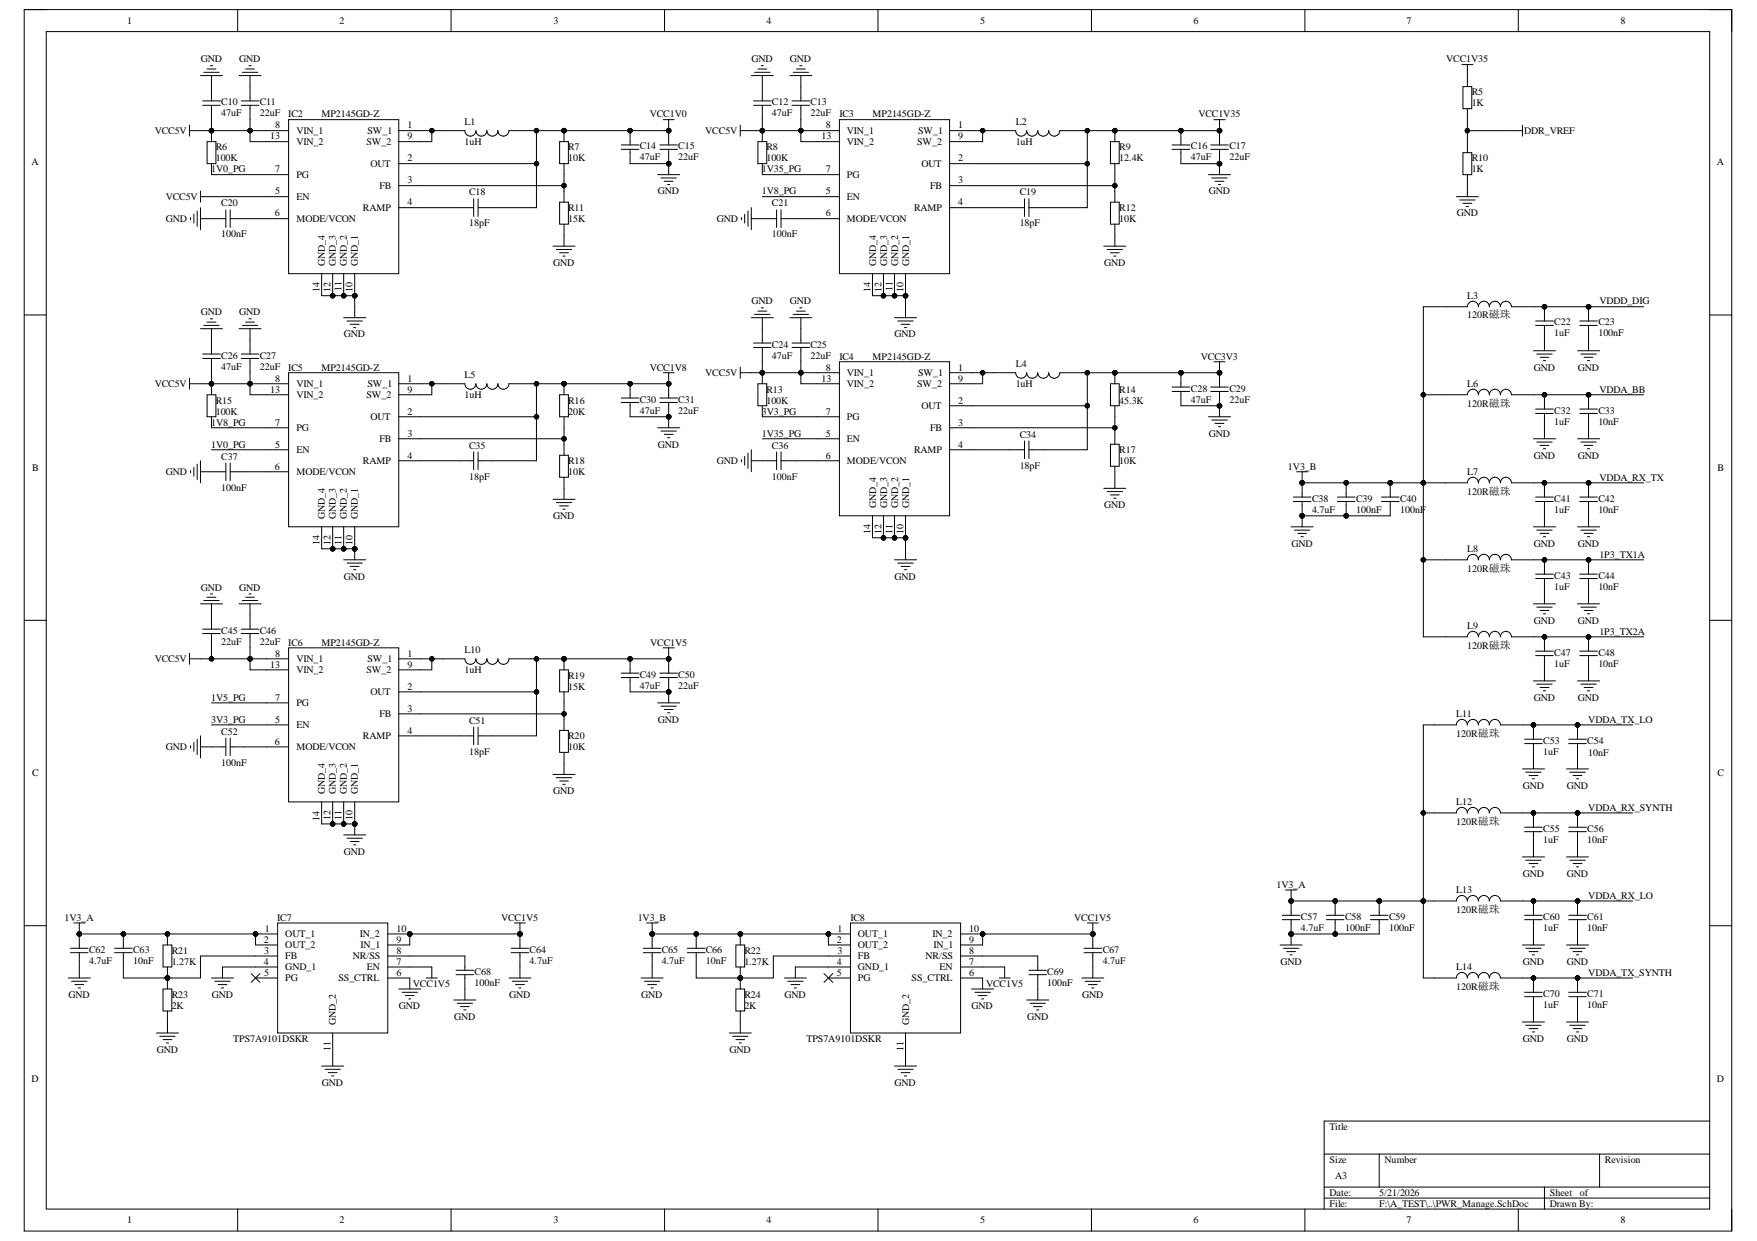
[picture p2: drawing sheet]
<svg xmlns="http://www.w3.org/2000/svg" width="297mm" height="210mm" viewBox="0 0 297 210" stroke-linecap="round" stroke-linejoin="round" font-family="sans-serif">
<defs><g id="words">
<g font-size="1.7">
<text x="21.5" y="4.1">1</text>
<text x="57.4" y="4.1">2</text>
<text x="93.6" y="4.1">3</text>
<text x="129.6" y="4.1">4</text>
<text x="165.7" y="4.1">5</text>
<text x="201.8" y="4.1">6</text>
<text x="237.8" y="4.1">7</text>
<text x="273.9" y="4.1">8</text>
<text x="33.9" y="10.6">GND</text>
<text x="40.5" y="10.6">GND</text>
<text x="127" y="10.6">GND</text>
<text x="133.5" y="10.6">GND</text>
<text x="244.5" y="10.6">VCC1V35</text>
<text x="37.4" y="17.8">C10</text>
<text x="43.9" y="17.8">C11</text>
<text x="130.5" y="17.8">C12</text>
<text x="137" y="17.8">C13</text>
<text x="248.8" y="16.1">R5</text>
<text x="26.1" y="22.7">VCC5V</text>
<text x="37.4" y="19.6">47uF</text>
<text x="43.9" y="19.6">22uF</text>
<text x="45.7" y="23.6">13</text>
<text x="46.5" y="21.7">8</text>
<text x="48.7" y="19.9">IC2</text>
<text x="50.1" y="22.7">VIN_1</text>
<text x="54.3" y="19.9">MP2145GD-Z</text>
<text x="62.1" y="22.7">SW_1</text>
<text x="68.9" y="21.7">1</text>
<text x="68.9" y="23.6">9</text>
<text x="78.5" y="21.1">L1</text>
<text x="109.8" y="19.9">VCC1V0</text>
<text x="119.2" y="22.7">VCC5V</text>
<text x="130.5" y="19.6">47uF</text>
<text x="137" y="19.6">22uF</text>
<text x="138.9" y="23.6">13</text>
<text x="139.6" y="21.7">8</text>
<text x="141.9" y="19.9">IC3</text>
<text x="143.2" y="22.7">VIN_1</text>
<text x="147.5" y="19.9">MP2145GD-Z</text>
<text x="155.2" y="22.7">SW_1</text>
<text x="162" y="21.7">1</text>
<text x="162" y="23.6">9</text>
<text x="171.7" y="21.1">L2</text>
<text x="202.6" y="19.9">VCC1V35</text>
<text x="248.8" y="18">1K</text>
<text x="257.7" y="22.7">DDR_VREF</text>
<text x="5.3" y="28">A</text>
<text x="35.7" y="29.2">1V0_PG</text>
<text x="36.5" y="27.3">100K</text>
<text x="36.5" y="25.5">R6</text>
<text x="46.5" y="29.2">7</text>
<text x="50.1" y="24.5">VIN_2</text>
<text x="61.9" y="24.5">SW_2</text>
<text x="62.6" y="28.2">OUT</text>
<text x="68.9" y="27.3">2</text>
<text x="78.5" y="24.5">1uH</text>
<text x="96.1" y="27.3">10K</text>
<text x="96.1" y="25.5">R7</text>
<text x="108.2" y="27.1">47uF</text>
<text x="108.2" y="25.3">C14</text>
<text x="114.7" y="27.1">22uF</text>
<text x="114.7" y="25.3">C15</text>
<text x="128.8" y="29.2">1V35_PG</text>
<text x="129.6" y="27.3">100K</text>
<text x="129.6" y="25.5">R8</text>
<text x="139.6" y="29.2">7</text>
<text x="143.2" y="24.5">VIN_2</text>
<text x="155" y="24.5">SW_2</text>
<text x="155.8" y="28.2">OUT</text>
<text x="162" y="27.3">2</text>
<text x="171.7" y="24.5">1uH</text>
<text x="189.2" y="27.3">12.4K</text>
<text x="189.2" y="25.5">R9</text>
<text x="201.3" y="27.1">47uF</text>
<text x="201.3" y="25.3">C16</text>
<text x="207.8" y="27.1">22uF</text>
<text x="207.8" y="25.3">C17</text>
<text x="248.8" y="29.2">1K</text>
<text x="248.8" y="27.3">R10</text>
<text x="290.3" y="28">A</text>
<text x="28" y="33.8">VCC5V</text>
<text x="37.4" y="34.9">C20</text>
<text x="46.5" y="32.9">5</text>
<text x="50.1" y="33.8">EN</text>
<text x="50.1" y="30.1">PG</text>
<text x="61.4" y="35.7">RAMP</text>
<text x="64.1" y="32">FB</text>
<text x="68.9" y="31">3</text>
<text x="68.9" y="34.8">4</text>
<text x="79.3" y="33.1">C18</text>
<text x="96.1" y="35.7">R11</text>
<text x="111.2" y="32.9">GND</text>
<text x="128.8" y="32.9">1V8_PG</text>
<text x="130.5" y="34.9">C21</text>
<text x="139.6" y="32.9">5</text>
<text x="143.2" y="33.8">EN</text>
<text x="143.2" y="30.1">PG</text>
<text x="154.5" y="35.7">RAMP</text>
<text x="157.2" y="32">FB</text>
<text x="162" y="31">3</text>
<text x="162" y="34.8">4</text>
<text x="172.4" y="33.1">C19</text>
<text x="189.2" y="35.7">R12</text>
<text x="204.4" y="32.9">GND</text>
<text x="28" y="37.5">GND</text>
<text x="37.4" y="40.2">100nF</text>
<text x="46.5" y="36.6">6</text>
<text x="50.1" y="37.5">MODE/VCON</text>
<text x="79.3" y="38.3">18pF</text>
<text x="96.1" y="37.5">15K</text>
<text x="121.2" y="37.5">GND</text>
<text x="130.5" y="40.2">100nF</text>
<text x="139.6" y="36.6">6</text>
<text x="143.2" y="37.5">MODE/VCON</text>
<text x="172.4" y="38.3">18pF</text>
<text x="189.2" y="37.5">10K</text>
<text x="246.3" y="36.6">GND</text>
<text x="54.9" y="45" transform="rotate(-90 54.9 45)">GND_4</text>
<text x="56.8" y="45" transform="rotate(-90 56.8 45)">GND_3</text>
<text x="58.6" y="45" transform="rotate(-90 58.6 45)">GND_2</text>
<text x="60.5" y="45" transform="rotate(-90 60.5 45)">GND_1</text>
<text x="93.5" y="45">GND</text>
<text x="148.1" y="45" transform="rotate(-90 148.1 45)">GND_4</text>
<text x="150" y="45" transform="rotate(-90 150 45)">GND_3</text>
<text x="151.8" y="45" transform="rotate(-90 151.8 45)">GND_2</text>
<text x="153.7" y="45" transform="rotate(-90 153.7 45)">GND_1</text>
<text x="186.7" y="45">GND</text>
<text x="33.9" y="53.4">GND</text>
<text x="40.5" y="53.4">GND</text>
<text x="54" y="49.4" transform="rotate(-90 54 49.4)">14</text>
<text x="55.9" y="49.4" transform="rotate(-90 55.9 49.4)">12</text>
<text x="57.7" y="49.2" transform="rotate(-90 57.7 49.2)">11</text>
<text x="59.6" y="49.4" transform="rotate(-90 59.6 49.4)">10</text>
<text x="127" y="51.5">GND</text>
<text x="133.5" y="51.5">GND</text>
<text x="147.2" y="49.4" transform="rotate(-90 147.2 49.4)">14</text>
<text x="149" y="49.4" transform="rotate(-90 149 49.4)">12</text>
<text x="150.9" y="49.2" transform="rotate(-90 150.9 49.2)">11</text>
<text x="152.8" y="49.4" transform="rotate(-90 152.8 49.4)">10</text>
<text x="248" y="50.6">L3</text>
<text x="248" y="53.9">120R磁珠</text>
<text x="270.4" y="51.5">VDDD_DIG</text>
<text x="58.1" y="57.1">GND</text>
<text x="130.5" y="58.8">C24</text>
<text x="137" y="58.8">C25</text>
<text x="151.2" y="57.1">GND</text>
<text x="262.8" y="56.9">1uF</text>
<text x="262.8" y="55.1">C22</text>
<text x="270.2" y="56.9">100nF</text>
<text x="270.2" y="55.1">C23</text>
<text x="26.1" y="65.5">VCC5V</text>
<text x="37.4" y="62.5">47uF</text>
<text x="37.4" y="60.6">C26</text>
<text x="43.9" y="62.5">22uF</text>
<text x="43.9" y="60.6">C27</text>
<text x="46.5" y="64.5">8</text>
<text x="48.7" y="62.7">IC5</text>
<text x="50.1" y="65.5">VIN_1</text>
<text x="54.3" y="62.7">MP2145GD-Z</text>
<text x="62.1" y="65.5">SW_1</text>
<text x="68.9" y="64.5">1</text>
<text x="78.5" y="63.9">L5</text>
<text x="109.8" y="62.7">VCC1V8</text>
<text x="119.2" y="63.6">VCC5V</text>
<text x="130.5" y="60.6">47uF</text>
<text x="137" y="60.6">22uF</text>
<text x="138.9" y="64.5">13</text>
<text x="139.6" y="62.7">8</text>
<text x="141.9" y="60.8">IC4</text>
<text x="143.2" y="63.6">VIN_1</text>
<text x="143.2" y="65.5">VIN_2</text>
<text x="147.5" y="60.8">MP2145GD-Z</text>
<text x="155" y="65.5">SW_2</text>
<text x="155.2" y="63.6">SW_1</text>
<text x="162" y="62.7">1</text>
<text x="162" y="64.5">9</text>
<text x="171.7" y="62.1">L4</text>
<text x="171.7" y="65.5">1uH</text>
<text x="203" y="60.8">VCC3V3</text>
<text x="248" y="65.5">L6</text>
<text x="259.3" y="62.7">GND</text>
<text x="266.7" y="62.7">GND</text>
<text x="35.7" y="72">1V8_PG</text>
<text x="36.5" y="70.1">100K</text>
<text x="36.5" y="68.2">R15</text>
<text x="45.7" y="66.4">13</text>
<text x="46.5" y="72">7</text>
<text x="50.1" y="67.3">VIN_2</text>
<text x="61.9" y="67.3">SW_2</text>
<text x="62.6" y="71">OUT</text>
<text x="68.9" y="70.1">2</text>
<text x="68.9" y="66.4">9</text>
<text x="78.5" y="67.3">1uH</text>
<text x="96.1" y="70.1">20K</text>
<text x="96.1" y="68.2">R16</text>
<text x="108.2" y="69.9">47uF</text>
<text x="108.2" y="68.1">C30</text>
<text x="114.7" y="69.9">22uF</text>
<text x="114.7" y="68.1">C31</text>
<text x="128.8" y="70.1">3V3_PG</text>
<text x="129.6" y="68.2">100K</text>
<text x="129.6" y="66.4">R13</text>
<text x="139.6" y="70.1">7</text>
<text x="143.2" y="71">PG</text>
<text x="155.8" y="69.2">OUT</text>
<text x="162" y="68.2">2</text>
<text x="162" y="72">3</text>
<text x="189.2" y="68.2">45.3K</text>
<text x="189.2" y="66.4">R14</text>
<text x="201.3" y="68.1">47uF</text>
<text x="201.3" y="66.2">C28</text>
<text x="207.8" y="68.1">22uF</text>
<text x="207.8" y="66.2">C29</text>
<text x="248" y="68.8">120R磁珠</text>
<text x="262.8" y="71.8">1uF</text>
<text x="262.8" y="69.9">C32</text>
<text x="270.2" y="71.8">10nF</text>
<text x="270.2" y="69.9">C33</text>
<text x="270.4" y="66.4">VDDA_BB</text>
<text x="35.7" y="75.7">1V0_PG</text>
<text x="37.4" y="77.7">C37</text>
<text x="46.5" y="75.7">5</text>
<text x="50.1" y="76.6">EN</text>
<text x="50.1" y="72.9">PG</text>
<text x="64.1" y="74.8">FB</text>
<text x="68.9" y="73.8">3</text>
<text x="68.9" y="77.6">4</text>
<text x="79.3" y="75.9">C35</text>
<text x="111.2" y="75.7">GND</text>
<text x="128.8" y="73.8">1V35_PG</text>
<text x="130.5" y="75.9">C36</text>
<text x="139.6" y="73.8">5</text>
<text x="139.6" y="77.6">6</text>
<text x="143.2" y="74.8">EN</text>
<text x="154.5" y="76.6">RAMP</text>
<text x="157.2" y="72.9">FB</text>
<text x="162" y="75.7">4</text>
<text x="172.4" y="74">C34</text>
<text x="189.2" y="76.6">R17</text>
<text x="204.4" y="73.8">GND</text>
<text x="259.3" y="77.6">GND</text>
<text x="266.7" y="77.6">GND</text>
<text x="5.4" y="79.7">B</text>
<text x="28" y="80.3">GND</text>
<text x="37.4" y="83">100nF</text>
<text x="46.5" y="79.4">6</text>
<text x="50.1" y="80.3">MODE/VCON</text>
<text x="61.4" y="78.5">RAMP</text>
<text x="79.3" y="81.1">18pF</text>
<text x="96.1" y="80.3">10K</text>
<text x="96.1" y="78.5">R18</text>
<text x="121.2" y="78.5">GND</text>
<text x="130.5" y="81.1">100nF</text>
<text x="143.2" y="78.5">MODE/VCON</text>
<text x="172.4" y="79.2">18pF</text>
<text x="189.2" y="78.5">10K</text>
<text x="217.7" y="79.4">1V3_B</text>
<text x="248" y="80.3">L7</text>
<text x="248" y="83.6">120R磁珠</text>
<text x="270.4" y="81.3">VDDA_RX_TX</text>
<text x="290.4" y="79.7">B</text>
<text x="54.9" y="87.8" transform="rotate(-90 54.9 87.8)">GND_4</text>
<text x="56.8" y="87.8" transform="rotate(-90 56.8 87.8)">GND_3</text>
<text x="58.6" y="87.8" transform="rotate(-90 58.6 87.8)">GND_2</text>
<text x="60.5" y="87.8" transform="rotate(-90 60.5 87.8)">GND_1</text>
<text x="93.5" y="87.8">GND</text>
<text x="148.1" y="85.9" transform="rotate(-90 148.1 85.9)">GND_4</text>
<text x="150" y="85.9" transform="rotate(-90 150 85.9)">GND_3</text>
<text x="151.8" y="85.9" transform="rotate(-90 151.8 85.9)">GND_2</text>
<text x="153.7" y="85.9" transform="rotate(-90 153.7 85.9)">GND_1</text>
<text x="186.7" y="85.9">GND</text>
<text x="221.8" y="86.7">4.7uF</text>
<text x="221.8" y="84.8">C38</text>
<text x="229.3" y="86.7">100nF</text>
<text x="229.3" y="84.8">C39</text>
<text x="236.7" y="86.7">100nF</text>
<text x="236.7" y="84.8">C40</text>
<text x="262.8" y="86.7">1uF</text>
<text x="262.8" y="84.8">C41</text>
<text x="270.2" y="86.7">10nF</text>
<text x="270.2" y="84.8">C42</text>
<text x="54" y="92.2" transform="rotate(-90 54 92.2)">14</text>
<text x="55.9" y="92.2" transform="rotate(-90 55.9 92.2)">12</text>
<text x="57.7" y="92.1" transform="rotate(-90 57.7 92.1)">11</text>
<text x="59.6" y="92.2" transform="rotate(-90 59.6 92.2)">10</text>
<text x="147.2" y="90.3" transform="rotate(-90 147.2 90.3)">14</text>
<text x="149" y="90.3" transform="rotate(-90 149 90.3)">12</text>
<text x="150.9" y="90.2" transform="rotate(-90 150.9 90.2)">11</text>
<text x="152.8" y="90.3" transform="rotate(-90 152.8 90.3)">10</text>
<text x="218.3" y="92.4">GND</text>
<text x="248" y="93.4">L8</text>
<text x="259.3" y="92.4">GND</text>
<text x="266.7" y="92.4">GND</text>
<text x="270.4" y="94.3">1P3_TX1A</text>
<text x="33.9" y="99.9">GND</text>
<text x="40.5" y="99.9">GND</text>
<text x="58.1" y="98">GND</text>
<text x="151.2" y="98">GND</text>
<text x="248" y="96.7">120R磁珠</text>
<text x="262.8" y="99.7">1uF</text>
<text x="262.8" y="97.9">C43</text>
<text x="270.2" y="99.7">10nF</text>
<text x="270.2" y="97.9">C44</text>
<text x="37.4" y="107.2">C45</text>
<text x="43.9" y="107.2">C46</text>
<text x="248" y="106.4">L9</text>
<text x="259.3" y="105.5">GND</text>
<text x="266.7" y="105.5">GND</text>
<text x="270.4" y="107.3">1P3_TX2A</text>
<text x="26.1" y="112">VCC5V</text>
<text x="37.4" y="109">22uF</text>
<text x="43.9" y="109">22uF</text>
<text x="45.7" y="112.9">13</text>
<text x="46.5" y="111">8</text>
<text x="48.7" y="109.2">IC6</text>
<text x="50.1" y="112">VIN_1</text>
<text x="50.1" y="113.8">VIN_2</text>
<text x="54.3" y="109.2">MP2145GD-Z</text>
<text x="61.9" y="113.8">SW_2</text>
<text x="62.1" y="112">SW_1</text>
<text x="68.9" y="111">1</text>
<text x="68.9" y="112.9">9</text>
<text x="78.5" y="110.5">L10</text>
<text x="78.5" y="113.8">1uH</text>
<text x="109.9" y="109.2">VCC1V5</text>
<text x="248" y="109.7">120R磁珠</text>
<text x="262.8" y="112.7">1uF</text>
<text x="262.8" y="110.9">C47</text>
<text x="270.2" y="112.7">10nF</text>
<text x="270.2" y="110.9">C48</text>
<text x="35.7" y="118.5">1V5_PG</text>
<text x="46.5" y="118.5">7</text>
<text x="50.1" y="119.4">PG</text>
<text x="62.6" y="117.6">OUT</text>
<text x="68.9" y="116.6">2</text>
<text x="96.1" y="116.6">15K</text>
<text x="96.1" y="114.8">R19</text>
<text x="108.2" y="116.5">47uF</text>
<text x="108.2" y="114.6">C49</text>
<text x="114.7" y="116.5">22uF</text>
<text x="114.7" y="114.6">C50</text>
<text x="259.3" y="118.5">GND</text>
<text x="266.7" y="118.5">GND</text>
<text x="35.7" y="122.2">3V3_PG</text>
<text x="37.4" y="124.2">C52</text>
<text x="46.5" y="125.9">6</text>
<text x="46.5" y="122.2">5</text>
<text x="50.1" y="123.1">EN</text>
<text x="61.4" y="125">RAMP</text>
<text x="64.1" y="121.3">FB</text>
<text x="68.9" y="120.3">3</text>
<text x="68.9" y="124.1">4</text>
<text x="79.3" y="122.4">C51</text>
<text x="96.1" y="125">R20</text>
<text x="111.2" y="122.2">GND</text>
<text x="246.2" y="121.3">L11</text>
<text x="246.2" y="124.6">120R磁珠</text>
<text x="260.9" y="125.8">C53</text>
<text x="268.4" y="125.8">C54</text>
<text x="268.5" y="122.2">VDDA_TX_LO</text>
<text x="5.4" y="131.3">C</text>
<text x="28" y="126.9">GND</text>
<text x="37.4" y="129.5">100nF</text>
<text x="50.1" y="126.9">MODE/VCON</text>
<text x="79.3" y="127.6">18pF</text>
<text x="96.1" y="126.9">10K</text>
<text x="260.9" y="127.6">1uF</text>
<text x="268.5" y="127.8">10nF</text>
<text x="290.4" y="131.3">C</text>
<text x="54.9" y="134.3" transform="rotate(-90 54.9 134.3)">GND_4</text>
<text x="56.8" y="134.3" transform="rotate(-90 56.8 134.3)">GND_3</text>
<text x="58.6" y="134.3" transform="rotate(-90 58.6 134.3)">GND_2</text>
<text x="60.5" y="134.3" transform="rotate(-90 60.5 134.3)">GND_1</text>
<text x="93.5" y="134.3">GND</text>
<text x="246.2" y="136.2">L12</text>
<text x="257.4" y="133.4">GND</text>
<text x="264.9" y="133.4">GND</text>
<text x="268.5" y="137.1">VDDA_RX_SYNTH</text>
<text x="54" y="138.8" transform="rotate(-90 54 138.8)">14</text>
<text x="55.9" y="138.7" transform="rotate(-90 55.9 138.7)">12</text>
<text x="57.7" y="138.6" transform="rotate(-90 57.7 138.6)">11</text>
<text x="59.6" y="138.7" transform="rotate(-90 59.6 138.7)">10</text>
<text x="246.2" y="139.5">120R磁珠</text>
<text x="260.9" y="142.5">1uF</text>
<text x="260.9" y="140.6">C55</text>
<text x="268.4" y="142.5">10nF</text>
<text x="268.4" y="140.6">C56</text>
<text x="58.1" y="144.5">GND</text>
<text x="257.4" y="148.3">GND</text>
<text x="264.9" y="148.3">GND</text>
<text x="10.9" y="155.7">1V3_A</text>
<text x="46.9" y="155.7">IC7</text>
<text x="84.7" y="155.7">VCC1V5</text>
<text x="107.8" y="155.7">1V3_B</text>
<text x="143.8" y="155.7">IC8</text>
<text x="181.6" y="155.7">VCC1V5</text>
<text x="215.8" y="150.1">1V3_A</text>
<text x="219.9" y="155.5">C57</text>
<text x="227.4" y="155.5">C58</text>
<text x="234.8" y="155.5">C59</text>
<text x="246.2" y="151.1">L13</text>
<text x="246.2" y="154.3">120R磁珠</text>
<text x="260.9" y="155.5">C60</text>
<text x="268.4" y="155.5">C61</text>
<text x="268.5" y="152">VDDA_RX_LO</text>
<text x="15.1" y="161.1">C62</text>
<text x="22.5" y="161.1">C63</text>
<text x="29" y="161.3">R21</text>
<text x="44.6" y="159.4">2</text>
<text x="44.7" y="161.3">3</text>
<text x="44.8" y="157.6">1</text>
<text x="48.2" y="158.5">OUT_1</text>
<text x="48.2" y="160.4">OUT_2</text>
<text x="60.8" y="158.5">IN_2</text>
<text x="60.9" y="160.4">IN_1</text>
<text x="67" y="157.6">10</text>
<text x="67" y="159.4">9</text>
<text x="67" y="161.3">8</text>
<text x="89.5" y="161.1">C64</text>
<text x="111.9" y="161.1">C65</text>
<text x="119.3" y="161.1">C66</text>
<text x="125.8" y="161.3">R22</text>
<text x="141.5" y="159.4">2</text>
<text x="141.6" y="157.6">1</text>
<text x="141.6" y="161.3">3</text>
<text x="145.1" y="158.5">OUT_1</text>
<text x="145.1" y="160.4">OUT_2</text>
<text x="157.7" y="158.5">IN_2</text>
<text x="157.8" y="160.4">IN_1</text>
<text x="163.8" y="157.6">10</text>
<text x="163.8" y="159.4">9</text>
<text x="163.8" y="161.3">8</text>
<text x="186.4" y="161.1">C67</text>
<text x="219.9" y="157.4">4.7uF</text>
<text x="227.4" y="157.4">100nF</text>
<text x="234.8" y="157.4">100nF</text>
<text x="260.9" y="157.4">1uF</text>
<text x="268.4" y="157.4">10nF</text>
<text x="15.1" y="163">4.7uF</text>
<text x="22.5" y="163">10nF</text>
<text x="29" y="163.1">1.27K</text>
<text x="44.6" y="163.1">4</text>
<text x="44.7" y="165">5</text>
<text x="48.2" y="162.2">FB</text>
<text x="48.2" y="164.1">GND_1</text>
<text x="48.2" y="165.9">PG</text>
<text x="57.2" y="165.9">SS_CTRL</text>
<text x="59.7" y="162.2">NR/SS</text>
<text x="62" y="164.1">EN</text>
<text x="67" y="163.1">7</text>
<text x="67" y="165">6</text>
<text x="69.8" y="166.9">VCC1V5</text>
<text x="80.2" y="166.7">100nF</text>
<text x="80.2" y="164.8">C68</text>
<text x="89.5" y="163">4.7uF</text>
<text x="111.9" y="163">4.7uF</text>
<text x="119.3" y="163">10nF</text>
<text x="125.8" y="163.1">1.27K</text>
<text x="141.5" y="163.1">4</text>
<text x="141.5" y="165">5</text>
<text x="145.1" y="162.2">FB</text>
<text x="145.1" y="164.1">GND_1</text>
<text x="145.1" y="165.9">PG</text>
<text x="154.1" y="165.9">SS_CTRL</text>
<text x="156.5" y="162.2">NR/SS</text>
<text x="158.8" y="164.1">EN</text>
<text x="163.8" y="163.1">7</text>
<text x="163.8" y="165">6</text>
<text x="166.7" y="166.9">VCC1V5</text>
<text x="177" y="166.7">100nF</text>
<text x="177" y="164.8">C69</text>
<text x="186.4" y="163">4.7uF</text>
<text x="216.5" y="163.1">GND</text>
<text x="246.2" y="164.1">L14</text>
<text x="246.2" y="167.4">120R磁珠</text>
<text x="257.4" y="163.1">GND</text>
<text x="264.9" y="163.1">GND</text>
<text x="268.5" y="165">VDDA_TX_SYNTH</text>
<text x="11.6" y="168.7">GND</text>
<text x="29" y="170.6">2K</text>
<text x="29" y="168.7">R23</text>
<text x="35.8" y="168.7">GND</text>
<text x="56.8" y="173.4" transform="rotate(-90 56.8 173.4)">GND_2</text>
<text x="67.4" y="170.6">GND</text>
<text x="76.8" y="172.4">GND</text>
<text x="86.1" y="168.7">GND</text>
<text x="108.4" y="168.7">GND</text>
<text x="125.8" y="170.6">2K</text>
<text x="125.8" y="168.7">R24</text>
<text x="132.6" y="168.7">GND</text>
<text x="153.7" y="173.4" transform="rotate(-90 153.7 173.4)">GND_2</text>
<text x="164.3" y="170.6">GND</text>
<text x="173.7" y="172.4">GND</text>
<text x="183" y="168.7">GND</text>
<text x="260.9" y="170.4">1uF</text>
<text x="260.9" y="168.6">C70</text>
<text x="268.4" y="170.4">10nF</text>
<text x="268.4" y="168.6">C71</text>
<text x="26.5" y="178">GND</text>
<text x="39.4" y="176.2">TPS7A9101DSKR</text>
<text x="55.9" y="177.7" transform="rotate(-90 55.9 177.7)">11</text>
<text x="123.3" y="178">GND</text>
<text x="136.3" y="176.2">TPS7A9101DSKR</text>
<text x="152.8" y="177.7" transform="rotate(-90 152.8 177.7)">11</text>
<text x="257.4" y="176.2">GND</text>
<text x="264.9" y="176.2">GND</text>
<text x="5.3" y="182.9">D</text>
<text x="54.4" y="183.6">GND</text>
<text x="151.2" y="183.6">GND</text>
<text x="290.3" y="182.9">D</text>
<text x="224.8" y="191.1">Title</text>
<text x="224.8" y="196.6">Size</text>
<text x="234.1" y="196.6">Number</text>
<text x="271.3" y="196.6">Revision</text>
<text x="224.8" y="202.2">Date:</text>
<text x="225.7" y="199.4">A3</text>
<text x="233.1" y="202.2">5/21/2026</text>
<text x="262" y="202.2">Sheet</text>
<text x="267.1" y="202.2">of</text>
<text x="21.5" y="206.9">1</text>
<text x="57.4" y="206.9">2</text>
<text x="93.6" y="206.9">3</text>
<text x="129.6" y="206.9">4</text>
<text x="165.7" y="206.9">5</text>
<text x="201.8" y="206.9">6</text>
<text x="224.8" y="204.1">File:</text>
<text x="233.1" y="204.1">F:\A_TEST\..\PWR_Manage.SchDoc</text>
<text x="237.8" y="206.9">7</text>
<text x="262" y="204.1">Drawn By:</text>
<text x="273.9" y="206.9">8</text>
</g>
</g></defs>
<path d="M4.1 1.6h288.7v206.6h-288.7z" fill="none" stroke="#000" stroke-width=".17"/>
<path d="M7.8 5.3h281.2v199.2h-281.2z" fill-rule="evenodd" fill="#fff"/>
<g fill="none" stroke="#000" stroke-width=".17">
<path d="M4.1 1.6h3.7M7.8 5.3h281.2v199.2h-281.2zM40.2 1.6v3.7M76.3 1.6v3.7M112.3 1.6v3.7M148.4 1.6v3.7M184.5 1.6v3.7M220.6 1.6v3.7M256.7 1.6v3.7M289 1.6h3.8v3.7M4.1 53.3h3.7M289 53.3h3.8"/>
<path d="M4.1 104.9h3.7M289 104.9h3.8M4.1 156.6h3.7M289 156.6h3.8M223.9 195.2h65.1M233.2 195.2v5.6M270.4 195.2v5.6M289 189.6h-65.1v14.9M40.2 204.5v3.7M76.3 204.5v3.7M112.4 204.5v3.7M148.4 204.5v3.7"/>
<path d="M184.5 204.5v3.7M220.6 204.5v3.7M223.9 200.8h65.1M223.9 202.6h65.1M256.7 204.5v3.7M261.1 200.8v3.7M292.8 204.5v3.7"/>
<circle cx="43.2" cy="158" r=".37"/>
<circle cx="69.3" cy="158" r=".37"/>
</g>
<g fill="#000">
<circle cx="43.2" cy="158" r=".37"/>
<circle cx="69.3" cy="158" r=".37"/>
</g>
<path d="M46.9 156.1h18.7v18.6h-18.7z" fill-rule="evenodd" fill="#fff"/>
<g fill="none" stroke="#000" stroke-width=".17">
<path d="M12.5 156.1h1.8M13.4 156.1v4.3M20.9 158v2.4M27.6 159.8h1.4v3.8h-1.4zM28.3 158v1.8M43.2 158h3.7M43.2 159.8h3.7M46.9 156.1h18.7v18.6h-18.7zM65.6 158h3.7M65.6 159.8h3.7M87 156.1h1.8M87.9 156.1v4.3"/>
<path d="M11.5 165.4h3.8M11.9 160.4h3M11.9 161.1h3M12.1 166h2.6M12.7 166.5h1.4M13.2 167.1h.4M13.4 161.1v4.3M19.4 160.4h2.9M19.4 161.1h2.9M20.9 161.1v2.5M26.4 174.7h3.8M27 175.3h2.6"/>
<path d="M27.6 167.3h1.4v3.7h-1.4zM27.6 175.8h1.4M28.1 176.4h.4M28.3 163.6v3.7M28.3 171v3.7M35.8 165.4h3.7M36.3 166h2.6M36.9 166.5h1.5M37.4 167.1h.4M37.6 163.6v1.8M42.5 164.7l1.4 1.5M43.2 161.7h3.7"/>
<path d="M43.2 163.6h3.7M43.2 165.4h3.7M43.9 164.7l-1.4 1.5M56.2 174.7v5.6M65.6 161.7h3.7M65.6 163.6h3.7M65.6 165.4h3.7v1.9M67.4 167.3h3.7M68 167.8h2.6M68.5 168.4h1.5M69.1 169h.4M76.7 169.1h3.8"/>
<path d="M77.1 164.1h3M77.1 164.9h3M77.3 169.7h2.6M77.8 170.3h1.5M78.4 170.8h.4M78.6 161.7v2.4M78.6 164.9v4.2M86 165.4h3.8M86.4 160.4h3M86.4 161.1h3M86.6 166h2.6M87.2 166.5h1.4"/>
<path d="M87.7 167.1h.4M87.9 161.1v4.3M54.4 180.3h3.7M54.9 180.9h2.6M55.5 181.4h1.5M56.1 182h.3"/>
<circle cx="13.4" cy="158" r=".37"/>
<circle cx="20.9" cy="158" r=".37"/>
<circle cx="28.3" cy="158" r=".37"/>
<circle cx="43.2" cy="158" r=".37"/>
<circle cx="69.3" cy="158" r=".37"/>
<circle cx="87.9" cy="158" r=".37"/>
<circle cx="140" cy="158" r=".37"/>
<circle cx="166.1" cy="158" r=".37"/>
<circle cx="28.3" cy="165.4" r=".37"/>
</g>
<g fill="#000">
<circle cx="13.4" cy="158" r=".37"/>
<circle cx="20.9" cy="158" r=".37"/>
<circle cx="28.3" cy="158" r=".37"/>
<circle cx="43.2" cy="158" r=".37"/>
<circle cx="69.3" cy="158" r=".37"/>
<circle cx="87.9" cy="158" r=".37"/>
<circle cx="140" cy="158" r=".37"/>
<circle cx="166.1" cy="158" r=".37"/>
<circle cx="28.3" cy="165.4" r=".37"/>
</g>
<path d="M143.8 156.1h18.6v18.6h-18.6z" fill-rule="evenodd" fill="#fff"/>
<g fill="none" stroke="#000" stroke-width=".17">
<path d="M247.1 10.9h1.9M247.3 14.6h1.5v3.8h-1.5zM248.1 10.9v3.7M248.1 18.4v1.8M246.2 33.3h3.7M246.8 33.8h2.6M247.3 25.8h1.5v3.7h-1.5zM247.3 34.4h1.5M247.9 34.9h.4M248.1 24v1.8M248.1 29.5v3.8M255.5 22.1h1.9"/>
<path d="M257.4 21.2v1.8M109.3 156.1h1.9M110.3 156.1v4.3M117.7 158v2.4M124.4 159.8h1.5v3.8h-1.5zM125.1 158v1.8M140 158h3.8M140 159.8h3.8M143.8 156.1h18.6v18.6h-18.6zM162.4 158h3.7M162.4 159.8h3.7M183.8 156.1h1.9"/>
<path d="M184.8 156.1v4.3M72.1 165.4h1.8M73 163.6v1.8M108.4 165.4h3.7M108.8 160.4h2.9M108.8 161.1h2.9M108.9 166h2.7M109.5 166.5h1.5M110.1 167.1h.3M110.3 161.1v4.3M116.2 160.4h3M116.2 161.1h3"/>
<path d="M117.7 161.1v2.5M123.3 174.7h3.7M123.9 175.3h2.6M124.4 167.3h1.5v3.7h-1.5zM124.4 175.8h1.5M125 176.4h.3M125.1 163.6v3.7M125.1 171l.1 3.7M132.6 165.4h3.7M133.2 166h2.6M133.7 166.5h1.5M134.3 167.1h.3"/>
<path d="M134.5 163.6v1.8M139.3 164.7l1.5 1.5M140 161.7h3.8M140 163.6h3.8M140 165.4h3.8M140.8 164.7l-1.5 1.5M153.1 174.7v5.6M162.4 161.7h3.7M162.4 163.6h3.7M162.4 165.4h3.7v1.9M164.3 167.3h3.7M164.8 167.8h2.6"/>
<path d="M165.4 168.4h1.5M165.9 169h.4M168.9 165.4h1.9M169.8 163.6v1.8M173.6 169.1h3.7M174 164.1h2.9M174 164.9h2.9M174.1 169.7h2.6M174.7 170.3h1.5M175.3 170.8h.3M175.4 161.7v2.4M175.4 164.9v4.2"/>
<path d="M182.9 165.4h3.7M183.3 160.4h2.9M183.3 161.1h2.9M183.5 166h2.6M184 166.5h1.5M184.6 167.1h.3M184.8 161.1v4.3M151.2 180.3h3.8M151.8 180.9h2.6M152.3 181.4h1.5M152.9 182h.4"/>
<circle cx="149.4" cy="50" r=".37"/>
<circle cx="151.2" cy="50" r=".37"/>
<circle cx="153.1" cy="50" r=".37"/>
<circle cx="110.3" cy="158" r=".37"/>
<circle cx="117.7" cy="158" r=".37"/>
<circle cx="125.2" cy="158" r=".37"/>
<circle cx="140" cy="158" r=".37"/>
<circle cx="166.1" cy="158" r=".37"/>
<circle cx="184.8" cy="158" r=".37"/>
<circle cx="125.2" cy="165.4" r=".37"/>
</g>
<g fill="#000">
<circle cx="149.4" cy="50" r=".37"/>
<circle cx="151.2" cy="50" r=".37"/>
<circle cx="153.1" cy="50" r=".37"/>
<circle cx="110.3" cy="158" r=".37"/>
<circle cx="117.7" cy="158" r=".37"/>
<circle cx="125.2" cy="158" r=".37"/>
<circle cx="140" cy="158" r=".37"/>
<circle cx="166.1" cy="158" r=".37"/>
<circle cx="184.8" cy="158" r=".37"/>
<circle cx="125.2" cy="165.4" r=".37"/>
</g>
<path d="M141.9 20.2h18.6v26.1h-18.6z" fill-rule="evenodd" fill="#fff"/>
<g fill="none" stroke="#000" stroke-width=".17">
<path d="M127 12.8h3.7M127.4 17.1h3M127.4 17.8h3M127.6 12.2h2.6M128.1 11.7h1.5M128.7 11.1h.4M128.9 12.8v4.3M128.9 17.8v2.4M133.5 12.8h3.8M133.9 17.1h3M133.9 17.8h3M134.1 12.2h2.6"/>
<path d="M134.6 11.7h1.5M135.2 11.1h.4M135.4 12.8v4.3M135.4 17.8v2.4M125.1 22.1h1.9M125.1 21.2v1.8M125.3 36.8v.4M125.9 36.2v1.5M126.5 35.7v2.6M127 37h4.3M127 35.1v3.7M128.1 24h1.5v3.7h-1.5z"/>
<path d="M128.9 22.1v1.9M128.9 27.7v1.8M131.3 35.5v3M132 37h2.5M132 35.5v3M138.2 22.1h3.7M138.2 33.3h3.7M138.2 37h3.7M138.2 29.5h3.7M138.2 24h3.7M141.9 20.2h18.6v26.1h-18.6zM160.5 22.1h3.8"/>
<path d="M160.5 27.7h3.8M160.5 31.4h3.8M160.5 35.1h3.8M160.5 24h3.8M168 22.1h3.7a.93 .93 0 0 0 .9 .9 .93 .93 0 0 0 1-.9 .94 .94 0 0 0 .9 .9 .94 .94 0 0 0 .9-.9 .93 .93 0 0 0 1 .9 .93 .93 0 0 0 .9-.9 .93 .93 0 0 0 .9 .9 .93 .93 0 0 0 1-.9h3.7M170.8 35.1h2.4M173.2 33.6v3M174 35.1h2.4M174 33.6v3M187.7 34.2h1.5v3.7h-1.5zM187.7 24h1.5v3.7h-1.5zM188.5 22.1v1.9"/>
<path d="M188.5 27.7v1.8M188.5 32.3v1.9M188.5 37.9v3.7M198.2 25.3h2.9M198.2 24.5h2.9M199.6 22.1v2.4M199.6 25.3v2.4M204.3 29.5h3.7M204.7 25.3h3M204.7 24.5h3M204.9 30.1h2.6M205.2 20.2h1.9"/>
<path d="M205.4 30.7h1.5M206 31.2h.4M206.2 20.2v4.3M206.2 25.3v4.2M147.5 46.3v3.7M149.4 46.3v3.7M151.2 46.3v3.7M151.2 53.7h3.7M151.8 54.3h2.6M152.3 54.9h1.5M152.9 55.4h.4M153.1 46.3v3.7"/>
<path d="M153.1 51.9v1.8M186.6 41.6h3.7M187.2 42.2h2.6M187.7 42.8h1.5M188.3 43.3h.4"/>
<circle cx="128.9" cy="22.1" r=".37"/>
<circle cx="188.5" cy="22.1" r=".37"/>
<circle cx="199.7" cy="22.1" r=".37"/>
<circle cx="206.2" cy="27.7" r=".37"/>
<circle cx="206.2" cy="22.1" r=".38"/>
<circle cx="56.2" cy="50" r=".37"/>
<circle cx="58.1" cy="50" r=".37"/>
<circle cx="60" cy="50" r=".37"/>
<circle cx="149.4" cy="50" r=".37"/>
<circle cx="151.2" cy="50" r=".37"/>
<circle cx="153.1" cy="50" r=".37"/>
</g>
<g fill="#000">
<circle cx="128.9" cy="22.1" r=".37"/>
<circle cx="188.5" cy="22.1" r=".37"/>
<circle cx="199.7" cy="22.1" r=".37"/>
<circle cx="206.2" cy="27.7" r=".37"/>
<circle cx="206.2" cy="22.1" r=".38"/>
<circle cx="56.2" cy="50" r=".37"/>
<circle cx="58.1" cy="50" r=".37"/>
<circle cx="60" cy="50" r=".37"/>
<circle cx="149.4" cy="50" r=".37"/>
<circle cx="151.2" cy="50" r=".37"/>
<circle cx="153.1" cy="50" r=".37"/>
</g>
<path d="M48.8 20.2h18.6v26.1h-18.6z" fill-rule="evenodd" fill="#fff"/>
<g fill="none" stroke="#000" stroke-width=".17">
<path d="M33.9 12.8h3.7M34.3 17.1h2.9M34.3 17.8h2.9M34.4 12.2h2.7M35 11.7h1.5M35.6 11.1h.3M35.8 12.8v4.3M35.8 17.8v2.4M40.4 12.8h3.7M40.8 17.1h3M40.8 17.8h3M41 12.2h2.6"/>
<path d="M41.5 11.7h1.5M42.1 11.1h.4M42.3 12.8v4.3M42.3 17.8v2.4M32 22.1h1.9M32 21.2v1.8M32.2 36.8v.4M32.8 36.2v1.5M33.3 35.7v2.6M33.9 37h4.3M33.9 35.1v3.7M35 24h1.5v3.7h-1.5z"/>
<path d="M35.8 22.1v1.9M35.8 27.7v1.8M38.2 35.5v3M38.9 37h2.4M38.9 35.5v3M45.1 22.1h3.7M45.1 33.3h3.7M45.1 37h3.7M45.1 29.5h3.7M45.1 24h3.7M48.8 20.2h18.6v26.1h-18.6zM67.4 22.1h3.7"/>
<path d="M67.4 27.7h3.7M67.4 31.4h3.7M67.4 35.1h3.7M67.4 24h3.7M74.9 22.1h3.7a.93 .93 0 0 0 .9 .9 .93 .93 0 0 0 1-.9 .93 .93 0 0 0 .9 .9 .93 .93 0 0 0 .9-.9 .93 .93 0 0 0 .9 .9 .93 .93 0 0 0 1-.9 .93 .93 0 0 0 .9 .9 .93 .93 0 0 0 .9-.9h3.8M77.7 35.1h2.4M80.1 33.6v3M80.8 35.1h2.4M80.8 33.6v3M94.6 34.2h1.5v3.7h-1.5zM94.6 24h1.5v3.7h-1.5zM95.4 22.1v1.9"/>
<path d="M95.4 27.7v1.8M95.4 32.3v1.9M95.4 37.9v3.7M105 25.3h3M105 24.5h3M106.5 22.1v2.4M106.5 25.3v2.4M111.2 29.5h3.7M111.6 25.3h2.9M111.6 24.5h2.9M111.7 30.1h2.6M112.1 20.2h1.9"/>
<path d="M112.3 30.7h1.5M112.9 31.2h.3M113 20.2v4.3M113 25.3v4.2M54.4 46.3v3.7M56.2 46.3v3.7M58.1 46.3v3.7M58.1 53.7h3.7M58.7 54.3h2.6M59.2 54.9h1.5M59.8 55.4h.4M60 46.3v3.7"/>
<path d="M60 51.9v1.8M93.5 41.6h3.7M94 42.2h2.7M94.6 42.8h1.5M95.2 43.3h.3"/>
<circle cx="35.8" cy="22.1" r=".37"/>
<circle cx="95.4" cy="22.1" r=".37"/>
<circle cx="106.5" cy="22.1" r=".37"/>
<circle cx="113" cy="22.1" r=".37"/>
<circle cx="113" cy="27.7" r=".37"/>
<circle cx="56.2" cy="50" r=".37"/>
<circle cx="58.1" cy="50" r=".37"/>
<circle cx="60" cy="50" r=".37"/>
<circle cx="56.2" cy="92.8" r=".37"/>
<circle cx="58.1" cy="92.8" r=".37"/>
<circle cx="60" cy="92.8" r=".37"/>
</g>
<g fill="#000">
<circle cx="35.8" cy="22.1" r=".37"/>
<circle cx="95.4" cy="22.1" r=".37"/>
<circle cx="106.5" cy="22.1" r=".37"/>
<circle cx="113" cy="22.1" r=".37"/>
<circle cx="113" cy="27.7" r=".37"/>
<circle cx="56.2" cy="50" r=".37"/>
<circle cx="58.1" cy="50" r=".37"/>
<circle cx="60" cy="50" r=".37"/>
<circle cx="56.2" cy="92.8" r=".37"/>
<circle cx="58.1" cy="92.8" r=".37"/>
<circle cx="60" cy="92.8" r=".37"/>
</g>
<path d="M48.8 63h18.6v26.1h-18.6z" fill-rule="evenodd" fill="#fff"/>
<g fill="none" stroke="#000" stroke-width=".17">
<path d="M33.9 55.6h3.7M34.3 59.9h2.9M34.4 55h2.7M35 54.5h1.5M35.6 53.9h.3M35.8 55.6v4.3M40.4 55.6h3.7M40.8 59.9h3M41 55h2.6M41.5 54.5h1.5M42.1 53.9h.4M42.3 55.6v4.3"/>
<path d="M32 64.9h1.9M32 64v1.8M32.2 79.6v.4M32.8 79.1v1.4M33.3 78.5v2.6M33.9 79.8h4.3M33.9 77.9v3.8M34.3 60.6h2.9M35 66.8h1.5v3.7h-1.5zM35.8 60.6v2.4M35.8 64.9v1.9M35.8 70.5v1.9"/>
<path d="M38.2 78.3v3M38.9 79.8h2.4M38.9 78.3v3M40.8 60.6h3M42.3 60.6v2.4M45.1 64.9h3.7M45.1 76.1h3.7M45.1 79.8h3.7M45.1 72.4h3.7M45.1 66.8h3.7M48.8 63h18.6v26.1h-18.6zM67.4 64.9h3.7"/>
<path d="M67.4 70.5h3.7M67.4 74.2h3.7M67.4 77.9h3.7M67.4 66.8h3.7M74.9 64.9h3.7a.93 .93 0 0 0 .9 .9 .93 .93 0 0 0 1-.9 .93 .93 0 0 0 .9 .9 .93 .93 0 0 0 .9-.9 .93 .93 0 0 0 .9 .9 .93 .93 0 0 0 1-.9 .93 .93 0 0 0 .9 .9 .93 .93 0 0 0 .9-.9h3.8M77.7 77.9h2.4M80.1 76.4v3M80.8 77.9h2.4M80.8 76.4v3M94.6 77h1.5v3.7h-1.5zM94.6 66.8h1.5v3.7h-1.5zM95.4 64.9v1.9"/>
<path d="M95.4 70.5v1.9M95.4 75.1v1.9M105 68.1h3M105 67.3h3M106.5 64.9v2.4M106.5 68.1v2.4M111.2 72.4h3.7M111.6 68.1h2.9M111.6 67.3h2.9M111.7 72.9h2.6M112.1 63h1.9M112.3 73.5h1.5"/>
<path d="M112.9 74h.3M113 63v4.3M113 68.1v4.3M54.4 89.1v3.7M56.2 89.1v3.7M58.1 89.1v3.7M60 89.1v3.7M93.5 84.5h3.7M94 85h2.7M94.6 85.6h1.5M95.2 86.1h.3M95.4 80.7v3.8"/>
<circle cx="35.8" cy="64.9" r=".37"/>
<circle cx="95.4" cy="64.9" r=".37"/>
<circle cx="106.5" cy="64.9" r=".37"/>
<circle cx="113" cy="64.9" r=".37"/>
<circle cx="113" cy="70.5" r=".37"/>
<circle cx="56.2" cy="92.8" r=".37"/>
<circle cx="58.1" cy="92.8" r=".37"/>
<circle cx="60" cy="92.8" r=".37"/>
<circle cx="149.4" cy="91" r=".37"/>
<circle cx="151.2" cy="91" r=".37"/>
<circle cx="153.1" cy="91" r=".37"/>
</g>
<g fill="#000">
<circle cx="35.8" cy="64.9" r=".37"/>
<circle cx="95.4" cy="64.9" r=".37"/>
<circle cx="106.5" cy="64.9" r=".37"/>
<circle cx="113" cy="64.9" r=".37"/>
<circle cx="113" cy="70.5" r=".37"/>
<circle cx="56.2" cy="92.8" r=".37"/>
<circle cx="58.1" cy="92.8" r=".37"/>
<circle cx="60" cy="92.8" r=".37"/>
<circle cx="149.4" cy="91" r=".37"/>
<circle cx="151.2" cy="91" r=".37"/>
<circle cx="153.1" cy="91" r=".37"/>
</g>
<path d="M141.9 61.2h18.6v26h-18.6z" fill-rule="evenodd" fill="#fff"/>
<g fill="none" stroke="#000" stroke-width=".17">
<path d="M33.9 32.3v1.9M33.9 33.3h1.9M127 53.7h3.7M127.4 58h3M127.4 58.8h3M127.6 53.2h2.6M128.1 52.6h1.5M128.7 52.1h.4M128.9 53.7v4.3M128.9 58.8v2.4M133.5 53.7h3.8M133.9 58h3"/>
<path d="M133.9 58.8h3M134.1 53.2h2.6M134.6 52.6h1.5M135.2 52.1h.4M135.4 53.7v4.3M135.4 58.8v2.4M125.1 63h1.9M125.1 62.1v1.9M125.3 77.7v.4M125.9 77.2v1.5M126.5 76.6v2.6M127 77.9h4.3"/>
<path d="M127 76.1v3.7M128.1 64.9h1.5v3.7h-1.5zM128.9 63v1.9M128.9 68.6v1.9M131.3 76.4v3M132 77.9h2.5M132 76.4v3M138.2 63h3.7M138.2 74.2h3.7M138.2 77.9h3.7M138.2 70.5h3.7M138.2 64.9h3.7"/>
<path d="M141.9 61.2h18.6v26h-18.6zM160.5 63h3.8M160.5 68.6h3.8M160.5 72.4h3.8M160.5 76.1h3.8M160.5 64.9h3.8M168 63h3.7a.93 .93 0 0 0 .9 1 .93 .93 0 0 0 1-1 .94 .94 0 0 0 .9 1 .94 .94 0 0 0 .9-1 .93 .93 0 0 0 1 1 .93 .93 0 0 0 .9-1 .93 .93 0 0 0 .9 1 .93 .93 0 0 0 1-1h3.7M170.8 76.1h2.4M173.2 74.6v3M174 76.1h2.4M174 74.6v3M187.7 75.1h1.5v3.8h-1.5z"/>
<path d="M187.7 64.9h1.5v3.7h-1.5zM188.5 63v1.9M188.5 68.6v1.9M188.5 73.3v1.8M188.5 78.9v3.7M198.2 66.2h2.9M198.2 65.5h2.9M199.6 63v2.5M199.6 66.2v2.4M204.3 70.5h3.7M204.7 66.2h3M204.7 65.5h3"/>
<path d="M204.9 71.1h2.6M205.2 61.2h1.9M205.4 71.6h1.5M206 72.2h.4M206.2 61.2v4.3M206.2 66.2v4.3M58.1 94.7h3.7M58.7 95.2h2.6M59.2 95.8h1.5M59.8 96.4h.4M60 92.8v1.9M147.5 87.2v3.8"/>
<path d="M149.4 87.2v3.8M151.2 87.2v3.8M151.2 94.7h3.7M151.8 95.2h2.6M152.3 95.8h1.5M152.9 96.4h.4M153.1 87.2v3.8M153.1 92.8v1.9M186.6 82.6h3.7M187.2 83.1h2.6M187.7 83.7h1.5M188.3 84.3h.4"/>
<circle cx="128.9" cy="63" r=".37"/>
<circle cx="188.5" cy="63" r=".37"/>
<circle cx="199.6" cy="63" r=".37"/>
<circle cx="206.2" cy="63" r=".37"/>
<circle cx="206.2" cy="68.6" r=".37"/>
<circle cx="60" cy="92.8" r=".37"/>
<circle cx="149.4" cy="91" r=".37"/>
<circle cx="151.2" cy="91" r=".37"/>
<circle cx="153.1" cy="91" r=".37"/>
<circle cx="56.2" cy="139.4" r=".37"/>
<circle cx="58.1" cy="139.4" r=".37"/>
<circle cx="60" cy="139.4" r=".37"/>
</g>
<g fill="#000">
<circle cx="128.9" cy="63" r=".37"/>
<circle cx="188.5" cy="63" r=".37"/>
<circle cx="199.6" cy="63" r=".37"/>
<circle cx="206.2" cy="63" r=".37"/>
<circle cx="206.2" cy="68.6" r=".37"/>
<circle cx="60" cy="92.8" r=".37"/>
<circle cx="149.4" cy="91" r=".37"/>
<circle cx="151.2" cy="91" r=".37"/>
<circle cx="153.1" cy="91" r=".37"/>
<circle cx="56.2" cy="139.4" r=".37"/>
<circle cx="58.1" cy="139.4" r=".37"/>
<circle cx="60" cy="139.4" r=".37"/>
</g>
<path d="M48.8 109.6h18.6v26h-18.6z" fill-rule="evenodd" fill="#fff"/>
<g fill="none" stroke="#000" stroke-width=".17">
<path d="M35.8 20.2v1.9M35.8 33.3h9.3M35.8 29.5h9.3M41.3 37h3.8M42.3 20.2v1.9h-8.4M45.1 22.1h-2.8v1.9h2.8M71.1 22.1h1.9v1.9h-1.9M71.1 31.4h24.3v.9M71.1 35.1h6.6M73 22.1h1.9M89.8 22.1h.9v5.6h-19.6M90.7 27.7v7.4h-7.5"/>
<path d="M90.7 22.1h22.3M95.4 29.5v1.9M106.5 27.7h6.5M128.9 20.2v1.9M128.9 33.3h9.3M128.9 29.5h9.3M134.5 37h3.7M135.4 20.2v1.9h-8.4M138.2 22.1h-2.8v1.9h2.8M164.3 22.1h1.8v1.9h-1.8M164.3 31.4h24.2v.9M164.3 35.1h6.5"/>
<path d="M166.1 22.1h1.9M182.9 22.1h.9v5.6h-19.5M183.8 27.7v7.4h-7.4M183.8 22.1h22.4M188.5 29.5v1.9M199.6 27.7h6.6M248.1 20.2v3.8M248.1 22.1h7.4M54.4 50h5.6v1.9M147.5 50h5.6v1.9M259.2 59.3h3.8M259.6 54.3h3"/>
<path d="M259.6 55h3M259.8 59.9h2.6M261.1 51.9v2.4M261.1 55v4.3M266.7 59.3h3.7M267.1 54.3h2.9M267.1 55h2.9M267.3 59.9h2.6M268.6 51.9h-13.1a.93 .93 0 0 0-.9-.9 .93 .93 0 0 0-.9 .9 .93 .93 0 0 0-1-.9 .93 .93 0 0 0-.9 .9 .93 .93 0 0 0-.9-.9 .93 .93 0 0 0-1 .9 .93 .93 0 0 0-.9-.9 .93 .93 0 0 0-.9 .9h-7.5v29.8h-5.6M268.6 51.9v2.4M268.6 55v4.3M268.6 51.9h9.3"/>
<path d="M35.8 63v1.9M35.8 76.1h9.3M35.8 72.4h9.3M41.3 79.8h3.8M42.3 63v1.9h-8.4M45.1 64.9h-2.8v1.9h2.8M71.1 64.9h1.9v1.9h-1.9M71.1 74.2h24.3v.9M71.1 77.9h6.6M73 64.9h1.9M89.8 64.9h.9v5.6h-19.6M90.7 70.5v7.4h-7.5"/>
<path d="M90.7 64.9h22.3M95.4 72.4v1.8M106.5 70.5h6.5M128.9 74.2h9.3M128.9 61.2v1.8M128.9 70.5h9.3M134.5 77.9h3.7M135.4 61.2v1.8h-8.4M138.2 63h-2.8v1.9h2.8M164.3 63h1.8v1.9h-1.8M164.3 72.4h24.2v.9M164.3 76.1h6.5"/>
<path d="M166.1 63h1.9M182.9 63h.9v5.6h-19.5M183.8 68.6v7.5h-7.4M183.8 63h22.4M188.5 70.5v1.9M199.6 68.6h6.6M219.2 79.8h1.9M220.1 79.8v4.3M240.6 66.8h7.5a.93 .93 0 0 1 .9-1 .93 .93 0 0 1 .9 1 .93 .93 0 0 1 1-1 .93 .93 0 0 1 .9 1 .93 .93 0 0 1 .9-1 .93 .93 0 0 1 1 1 .93 .93 0 0 1 .9-1 .93 .93 0 0 1 .9 1h13.1M259.2 74.2h3.8M259.6 69.2h3M259.6 69.9h3"/>
<path d="M259.8 74.8h2.6M260.4 75.3h1.5M260.4 60.4h1.5M260.9 75.9h.4M260.9 61h.4M261.1 66.8v2.4M261.1 69.9v4.3M266.7 74.2h3.7M267.1 69.2h2.9M267.1 69.9h2.9M267.3 74.8h2.6M267.8 75.3h1.5"/>
<path d="M267.8 60.4h1.5M268.4 75.9h.3M268.4 61h.3M268.6 66.8h9.3M268.6 66.8v2.4M268.6 69.9v4.3M54.4 92.8h5.6M147.5 91h5.6v1.8M218.3 89.1h3.7M218.6 84.1h3M218.6 84.8h3M218.8 89.7h2.6"/>
<path d="M219.4 90.2h1.5M219.9 90.8h.4M220.1 81.7h14.9M220.1 84.8v4.3M226.1 84.1h3M226.1 84.8h3M227.6 81.7v2.4M227.6 84.8v2.4M233.6 84.1h2.9M233.6 84.8h2.9M235 84.8v2.4h-14.9M235 81.7v2.4"/>
<path d="M240.6 94.7v13h7.5a.93 .93 0 0 1 .9-.9 .93 .93 0 0 1 .9 .9 .93 .93 0 0 1 1-.9 .93 .93 0 0 1 .9 .9 .93 .93 0 0 1 .9-.9 .93 .93 0 0 1 1 .9 .93 .93 0 0 1 .9-.9 .93 .93 0 0 1 .9 .9h22.4M259.2 89.1h3.8M259.6 84.1h3M259.6 84.8h3M259.6 97.1h3M259.6 97.9h3M259.8 89.7h2.6M260.4 90.2h1.5M260.9 90.8h.4M261.1 81.7v2.4M261.1 84.8v4.3M261.1 94.7v2.4"/>
<path d="M261.1 97.9v4.2M266.7 89.1h3.7M267.1 84.1h2.9M267.1 84.8h2.9M267.1 97.1h2.9M267.1 97.9h2.9M267.3 89.7h2.6M267.8 90.2h1.5M268.4 90.8h.3M268.6 81.7v2.4M268.6 84.8v4.3M268.6 94.7v2.4"/>
<path d="M268.6 97.9v4.2M277.9 81.7h-22.4a.93 .93 0 0 0-.9-1 .93 .93 0 0 0-.9 1 .93 .93 0 0 0-1-1 .93 .93 0 0 0-.9 1 .93 .93 0 0 0-.9-1 .93 .93 0 0 0-1 1 .93 .93 0 0 0-.9-1 .93 .93 0 0 0-.9 1h-7.5v13h7.5a.93 .93 0 0 1 .9-.9 .93 .93 0 0 1 .9 .9 .93 .93 0 0 1 1-.9 .93 .93 0 0 1 .9 .9 .93 .93 0 0 1 .9-.9 .93 .93 0 0 1 1 .9 .93 .93 0 0 1 .9-.9 .93 .93 0 0 1 .9 .9h22.4M32 110.5v1.9M33.9 102.1h3.7M34.3 106.4h2.9M34.3 107.2h2.9M34.4 101.6h2.7M35 101h1.5M35.6 100.5h.3M35.8 118.9h13M35.8 102.1v4.3M35.8 107.2v4.2"/>
<path d="M40.4 102.1h3.7M40.8 106.4h3M40.8 107.2h3M41 101.6h2.6M41.5 101h1.5M42.1 100.5h.4M42.3 107.2v4.2h-10.3M42.3 102.1v4.3M48.8 109.6h18.6v26h-18.6zM48.8 111.4h-6.5v1.9h6.5M67.4 111.4h5.6v1.9h-5.6M73 111.4h5.6a.93 .93 0 0 0 .9 1 .93 .93 0 0 0 1-1 .93 .93 0 0 0 .9 1 .93 .93 0 0 0 .9-1 .93 .93 0 0 0 .9 1 .93 .93 0 0 0 1-1 .93 .93 0 0 0 .9 1 .93 .93 0 0 0 .9-1h4.7v5.6h-23.3"/>
<path d="M90.7 117v7.5h-9.9M90.7 111.4h4.7M94.6 113.3h1.5v3.7h-1.5zM95.4 111.4h17.6M95.4 111.4v1.9M95.4 117v3.7M105 114.6h3M105 113.9h3M106.5 114.6v2.4h6.5M106.5 111.4v2.5M111.2 118.9h3.7M111.6 114.6h2.9"/>
<path d="M111.6 113.9h2.9M111.7 119.4h2.6M112.1 109.6h1.9M112.3 120h1.5M113 109.6v4.3M113 114.6v4.3M259.2 102.1h3.8M259.2 115.2h3.8M259.6 110.1h3M259.6 110.9h3M259.8 102.7h2.6M259.8 115.7h2.6"/>
<path d="M260.4 103.3h1.5M260.4 116.3h1.5M260.9 103.8h.4M260.9 116.8h.4M261.1 107.7v2.4M261.1 110.9v4.3M266.7 102.1h3.7M266.7 115.2h3.7M267.1 110.1h2.9M267.1 110.9h2.9M267.3 102.7h2.6M267.3 115.7h2.6"/>
<path d="M267.8 103.3h1.5M267.8 116.3h1.5M268.4 103.8h.3M268.4 116.8h.3M268.6 107.7v2.4M268.6 110.9v4.3M32.2 126.1v.4M32.8 125.6v1.5M33.3 125v2.6M33.9 126.3h4.3M33.9 124.5v3.7M35.8 122.6h13"/>
<path d="M38.2 124.8v3M38.9 126.3h9.9M38.9 124.8v3M54.4 135.6v3.8h5.6M56.2 135.6v3.8M58.1 135.6v3.8M60 135.6v5.6M67.4 120.7h28v2.8M67.4 124.5h12.7M80.1 123v3M80.8 123v3M93.5 131h3.7"/>
<path d="M94 131.5h2.7M94.6 123.5h1.5v3.8h-1.5zM94.6 132.1h1.5M95.2 132.7h.3M95.4 127.3v3.7M112.9 120.6h.3M240.6 137.5h5.6a.93 .93 0 0 1 .9-.9 .93 .93 0 0 1 1 .9 .93 .93 0 0 1 .9-.9 .93 .93 0 0 1 .9 .9 .93 .93 0 0 1 1-.9 .93 .93 0 0 1 .9 .9 .93 .93 0 0 1 .9-.9 .93 .93 0 0 1 1 .9h13M257.4 130.1h3.7M257.8 139.9h2.9M257.8 125h2.9M257.8 125.8h2.9M257.9 130.6h2.6"/>
<path d="M258.5 131.2h1.5M259.1 131.7h.3M259.2 122.6v2.4M259.2 125.8v4.3M259.2 137.5v2.4M264.8 130.1h3.8M265.2 139.9h3M265.2 125h3M265.2 125.8h3M265.4 130.6h2.6M266 131.2h1.4M266.5 131.7h.4"/>
<path d="M266.7 122.6h-13a.93 .93 0 0 0-1-.9 .93 .93 0 0 0-.9 .9 .93 .93 0 0 0-.9-.9 .93 .93 0 0 0-1 .9 .93 .93 0 0 0-.9-.9 .93 .93 0 0 0-.9 .9 .93 .93 0 0 0-1-.9 .93 .93 0 0 0-.9 .9h-5.6v29.8h-7.4M266.7 122.6h9.3M266.7 137.5h9.3M266.7 122.6v2.4M266.7 125.8v4.3M266.7 137.5v2.4M13.4 158h29.8v1.8M58.1 141.2h3.7M58.7 141.8h2.6M59.2 142.3h1.5M59.8 142.9h.4M87.9 158h-18.6v1.8"/>
<path d="M110.3 158h29.7v1.8M184.8 158h-18.7v1.8M216.4 159.8h3.7M216.8 154.8h3M216.8 155.6h3M217.3 150.5h1.9M218.3 152.4h14.9M218.3 150.5v4.3M218.3 155.6v4.2M224.2 154.8h3M224.2 155.6h3M225.7 152.4v2.4"/>
<path d="M225.7 155.6v2.4M231.7 154.8h3M231.7 155.6h3M233.2 155.6v2.4h-14.9M233.2 152.4v2.4M257.4 159.8h3.7M257.4 144.9h3.7M257.8 154.8h2.9M257.8 155.6h2.9M257.8 140.7h2.9M257.9 145.5h2.6M258.5 146.1h1.5"/>
<path d="M259.1 146.6h.3M259.2 140.7v4.2M259.2 152.4v2.4M259.2 155.6v4.2M264.8 159.8h3.8M264.8 144.9h3.8M265.2 154.8h3M265.2 155.6h3M265.2 140.7h3M265.4 145.5h2.6M266 146.1h1.4M266.5 146.6h.4"/>
<path d="M266.7 140.7v4.2M266.7 152.4v2.4M266.7 155.6v4.2M276 152.4h-22.3a.93 .93 0 0 0-1-.9 .93 .93 0 0 0-.9 .9 .93 .93 0 0 0-.9-.9 .93 .93 0 0 0-1 .9 .93 .93 0 0 0-.9-.9 .93 .93 0 0 0-.9 .9 .93 .93 0 0 0-1-.9 .93 .93 0 0 0-.9 .9h-5.6v13h5.6a.93 .93 0 0 1 .9-.9 .93 .93 0 0 1 1 .9 .93 .93 0 0 1 .9-.9 .93 .93 0 0 1 .9 .9 .93 .93 0 0 1 1-.9 .93 .93 0 0 1 .9 .9 .93 .93 0 0 1 .9-.9 .93 .93 0 0 1 1 .9h22.3M37.6 163.6h5.6M43.2 161.7h-9.3v3.7h-13v-1.8M69.3 161.7h9.3M69.3 163.6h3.7M134.5 163.6h5.5M140 161.7h-9.3v3.7h-13v-1.8M166.1 161.7h9.3M166.1 163.6h3.7"/>
<path d="M217 160.4h2.6M217.5 161h1.5M218.1 161.5h.4M257.4 172.9h3.7M257.8 167.8h2.9M257.8 168.6h2.9M257.9 160.4h2.6M257.9 173.4h2.6M258.5 161h1.5M258.5 174h1.5M259.1 161.5h.3M259.1 174.5h.3"/>
<path d="M259.2 165.4v2.4M259.2 168.6v4.3M264.8 172.9h3.8M265.2 167.8h3M265.2 168.6h3M265.4 160.4h2.6M265.4 173.4h2.6M266 161h1.4M266 174h1.4M266.5 161.5h.4M266.5 174.5h.4M266.7 165.4v2.4"/>
<path d="M266.7 168.6v4.3"/>
<circle cx="35.8" cy="22.1" r=".37"/>
<circle cx="42.3" cy="22.1" r=".37"/>
<circle cx="73" cy="22.1" r=".37"/>
<circle cx="90.7" cy="22.1" r=".37"/>
<circle cx="90.7" cy="27.7" r=".37"/>
<circle cx="95.4" cy="31.4" r=".37"/>
<circle cx="95.4" cy="22.1" r=".37"/>
<circle cx="106.5" cy="22.1" r=".37"/>
<circle cx="113" cy="22.1" r=".37"/>
<circle cx="113" cy="27.7" r=".37"/>
<circle cx="128.9" cy="22.1" r=".37"/>
<circle cx="135.4" cy="22.1" r=".37"/>
<circle cx="166.1" cy="22.1" r=".37"/>
<circle cx="183.8" cy="27.7" r=".37"/>
<circle cx="183.8" cy="22.1" r=".37"/>
<circle cx="188.5" cy="31.4" r=".37"/>
<circle cx="188.5" cy="22.1" r=".37"/>
<circle cx="199.7" cy="22.1" r=".37"/>
<circle cx="206.2" cy="27.7" r=".37"/>
<circle cx="206.2" cy="22.1" r=".38"/>
<circle cx="248.1" cy="22.1" r=".37"/>
<circle cx="56.2" cy="50" r=".37"/>
<circle cx="58.1" cy="50" r=".37"/>
<circle cx="60" cy="50" r=".37"/>
<circle cx="149.4" cy="50" r=".37"/>
<circle cx="151.2" cy="50" r=".37"/>
<circle cx="153.1" cy="50" r=".37"/>
<circle cx="261.1" cy="51.9" r=".37"/>
<circle cx="268.6" cy="51.9" r=".37"/>
<circle cx="35.8" cy="64.9" r=".37"/>
<circle cx="42.3" cy="64.9" r=".37"/>
<circle cx="73" cy="64.9" r=".37"/>
<circle cx="90.7" cy="64.9" r=".37"/>
<circle cx="90.7" cy="70.5" r=".37"/>
<circle cx="95.4" cy="64.9" r=".37"/>
<circle cx="95.4" cy="74.2" r=".37"/>
<circle cx="106.5" cy="64.9" r=".37"/>
<circle cx="113" cy="64.9" r=".37"/>
<circle cx="113" cy="70.5" r=".37"/>
<circle cx="128.9" cy="63" r=".37"/>
<circle cx="135.4" cy="63" r=".37"/>
<circle cx="166.1" cy="63" r=".37"/>
<circle cx="183.8" cy="63" r=".37"/>
<circle cx="183.8" cy="68.6" r=".37"/>
<circle cx="188.5" cy="63" r=".37"/>
<circle cx="188.5" cy="72.4" r=".37"/>
<circle cx="199.6" cy="63" r=".37"/>
<circle cx="206.2" cy="63" r=".37"/>
<circle cx="206.2" cy="68.6" r=".37"/>
<circle cx="240.6" cy="66.8" r=".37"/>
<circle cx="261.1" cy="66.8" r=".37"/>
<circle cx="268.6" cy="66.8" r=".37"/>
<circle cx="56.2" cy="92.8" r=".37"/>
<circle cx="58.1" cy="92.8" r=".37"/>
<circle cx="60" cy="92.8" r=".37"/>
<circle cx="149.4" cy="91" r=".37"/>
<circle cx="151.2" cy="91" r=".37"/>
<circle cx="153.1" cy="91" r=".37"/>
<circle cx="220.1" cy="87.2" r=".37"/>
<circle cx="220.1" cy="81.7" r=".37"/>
<circle cx="227.6" cy="87.2" r=".37"/>
<circle cx="227.6" cy="81.7" r=".37"/>
<circle cx="235" cy="81.7" r=".37"/>
<circle cx="240.6" cy="94.7" r=".37"/>
<circle cx="240.6" cy="81.7" r=".38"/>
<circle cx="261.1" cy="94.7" r=".37"/>
<circle cx="261.1" cy="81.7" r=".37"/>
<circle cx="268.6" cy="94.7" r=".37"/>
<circle cx="268.6" cy="81.7" r=".37"/>
<circle cx="35.8" cy="111.4" r=".37"/>
<circle cx="42.3" cy="111.4" r=".37"/>
<circle cx="73" cy="111.4" r=".37"/>
<circle cx="90.7" cy="111.4" r=".37"/>
<circle cx="90.7" cy="117" r=".37"/>
<circle cx="95.4" cy="111.4" r=".37"/>
<circle cx="106.5" cy="111.4" r=".37"/>
<circle cx="113" cy="111.4" r=".37"/>
<circle cx="113" cy="117" r=".37"/>
<circle cx="261.1" cy="107.7" r=".37"/>
<circle cx="268.6" cy="107.7" r=".37"/>
<circle cx="56.2" cy="139.4" r=".37"/>
<circle cx="58.1" cy="139.4" r=".37"/>
<circle cx="60" cy="139.4" r=".37"/>
<circle cx="95.4" cy="120.7" r=".37"/>
<circle cx="240.6" cy="137.5" r=".37"/>
<circle cx="259.2" cy="122.6" r=".37"/>
<circle cx="259.2" cy="137.5" r=".37"/>
<circle cx="266.7" cy="122.6" r=".37"/>
<circle cx="266.7" cy="137.5" r=".37"/>
<circle cx="13.4" cy="158" r=".37"/>
<circle cx="20.9" cy="158" r=".37"/>
<circle cx="28.3" cy="158" r=".37"/>
<circle cx="43.2" cy="158" r=".37"/>
<circle cx="69.3" cy="158" r=".37"/>
<circle cx="87.9" cy="158" r=".37"/>
<circle cx="110.3" cy="158" r=".37"/>
<circle cx="117.7" cy="158" r=".37"/>
<circle cx="125.2" cy="158" r=".37"/>
<circle cx="140" cy="158" r=".37"/>
<circle cx="166.1" cy="158" r=".37"/>
<circle cx="184.8" cy="158" r=".37"/>
<circle cx="218.3" cy="158" r=".37"/>
<circle cx="218.3" cy="152.4" r=".37"/>
<circle cx="225.7" cy="158" r=".37"/>
<circle cx="225.7" cy="152.4" r=".37"/>
<circle cx="233.2" cy="152.4" r=".37"/>
<circle cx="240.6" cy="152.4" r=".37"/>
<circle cx="259.2" cy="152.4" r=".37"/>
<circle cx="266.7" cy="152.4" r=".37"/>
<circle cx="28.3" cy="165.4" r=".37"/>
<circle cx="125.2" cy="165.4" r=".37"/>
<circle cx="259.2" cy="165.4" r=".37"/>
<circle cx="266.7" cy="165.4" r=".37"/>
</g>
<g fill="#000">
<circle cx="35.8" cy="22.1" r=".37"/>
<circle cx="42.3" cy="22.1" r=".37"/>
<circle cx="73" cy="22.1" r=".37"/>
<circle cx="90.7" cy="22.1" r=".37"/>
<circle cx="90.7" cy="27.7" r=".37"/>
<circle cx="95.4" cy="31.4" r=".37"/>
<circle cx="95.4" cy="22.1" r=".37"/>
<circle cx="106.5" cy="22.1" r=".37"/>
<circle cx="113" cy="22.1" r=".37"/>
<circle cx="113" cy="27.7" r=".37"/>
<circle cx="128.9" cy="22.1" r=".37"/>
<circle cx="135.4" cy="22.1" r=".37"/>
<circle cx="166.1" cy="22.1" r=".37"/>
<circle cx="183.8" cy="27.7" r=".37"/>
<circle cx="183.8" cy="22.1" r=".37"/>
<circle cx="188.5" cy="31.4" r=".37"/>
<circle cx="188.5" cy="22.1" r=".37"/>
<circle cx="199.7" cy="22.1" r=".37"/>
<circle cx="206.2" cy="27.7" r=".37"/>
<circle cx="206.2" cy="22.1" r=".38"/>
<circle cx="248.1" cy="22.1" r=".37"/>
<circle cx="56.2" cy="50" r=".37"/>
<circle cx="58.1" cy="50" r=".37"/>
<circle cx="60" cy="50" r=".37"/>
<circle cx="149.4" cy="50" r=".37"/>
<circle cx="151.2" cy="50" r=".37"/>
<circle cx="153.1" cy="50" r=".37"/>
<circle cx="261.1" cy="51.9" r=".37"/>
<circle cx="268.6" cy="51.9" r=".37"/>
<circle cx="35.8" cy="64.9" r=".37"/>
<circle cx="42.3" cy="64.9" r=".37"/>
<circle cx="73" cy="64.9" r=".37"/>
<circle cx="90.7" cy="64.9" r=".37"/>
<circle cx="90.7" cy="70.5" r=".37"/>
<circle cx="95.4" cy="64.9" r=".37"/>
<circle cx="95.4" cy="74.2" r=".37"/>
<circle cx="106.5" cy="64.9" r=".37"/>
<circle cx="113" cy="64.9" r=".37"/>
<circle cx="113" cy="70.5" r=".37"/>
<circle cx="128.9" cy="63" r=".37"/>
<circle cx="135.4" cy="63" r=".37"/>
<circle cx="166.1" cy="63" r=".37"/>
<circle cx="183.8" cy="63" r=".37"/>
<circle cx="183.8" cy="68.6" r=".37"/>
<circle cx="188.5" cy="63" r=".37"/>
<circle cx="188.5" cy="72.4" r=".37"/>
<circle cx="199.6" cy="63" r=".37"/>
<circle cx="206.2" cy="63" r=".37"/>
<circle cx="206.2" cy="68.6" r=".37"/>
<circle cx="240.6" cy="66.8" r=".37"/>
<circle cx="261.1" cy="66.8" r=".37"/>
<circle cx="268.6" cy="66.8" r=".37"/>
<circle cx="56.2" cy="92.8" r=".37"/>
<circle cx="58.1" cy="92.8" r=".37"/>
<circle cx="60" cy="92.8" r=".37"/>
<circle cx="149.4" cy="91" r=".37"/>
<circle cx="151.2" cy="91" r=".37"/>
<circle cx="153.1" cy="91" r=".37"/>
<circle cx="220.1" cy="87.2" r=".37"/>
<circle cx="220.1" cy="81.7" r=".37"/>
<circle cx="227.6" cy="87.2" r=".37"/>
<circle cx="227.6" cy="81.7" r=".37"/>
<circle cx="235" cy="81.7" r=".37"/>
<circle cx="240.6" cy="94.7" r=".37"/>
<circle cx="240.6" cy="81.7" r=".38"/>
<circle cx="261.1" cy="94.7" r=".37"/>
<circle cx="261.1" cy="81.7" r=".37"/>
<circle cx="268.6" cy="94.7" r=".37"/>
<circle cx="268.6" cy="81.7" r=".37"/>
<circle cx="35.8" cy="111.4" r=".37"/>
<circle cx="42.3" cy="111.4" r=".37"/>
<circle cx="73" cy="111.4" r=".37"/>
<circle cx="90.7" cy="111.4" r=".37"/>
<circle cx="90.7" cy="117" r=".37"/>
<circle cx="95.4" cy="111.4" r=".37"/>
<circle cx="106.5" cy="111.4" r=".37"/>
<circle cx="113" cy="111.4" r=".37"/>
<circle cx="113" cy="117" r=".37"/>
<circle cx="261.1" cy="107.7" r=".37"/>
<circle cx="268.6" cy="107.7" r=".37"/>
<circle cx="56.2" cy="139.4" r=".37"/>
<circle cx="58.1" cy="139.4" r=".37"/>
<circle cx="60" cy="139.4" r=".37"/>
<circle cx="95.4" cy="120.7" r=".37"/>
<circle cx="240.6" cy="137.5" r=".37"/>
<circle cx="259.2" cy="122.6" r=".37"/>
<circle cx="259.2" cy="137.5" r=".37"/>
<circle cx="266.7" cy="122.6" r=".37"/>
<circle cx="266.7" cy="137.5" r=".37"/>
<circle cx="13.4" cy="158" r=".37"/>
<circle cx="20.9" cy="158" r=".37"/>
<circle cx="28.3" cy="158" r=".37"/>
<circle cx="43.2" cy="158" r=".37"/>
<circle cx="69.3" cy="158" r=".37"/>
<circle cx="87.9" cy="158" r=".37"/>
<circle cx="110.3" cy="158" r=".37"/>
<circle cx="117.7" cy="158" r=".37"/>
<circle cx="125.2" cy="158" r=".37"/>
<circle cx="140" cy="158" r=".37"/>
<circle cx="166.1" cy="158" r=".37"/>
<circle cx="184.8" cy="158" r=".37"/>
<circle cx="218.3" cy="158" r=".37"/>
<circle cx="218.3" cy="152.4" r=".37"/>
<circle cx="225.7" cy="158" r=".37"/>
<circle cx="225.7" cy="152.4" r=".37"/>
<circle cx="233.2" cy="152.4" r=".37"/>
<circle cx="240.6" cy="152.4" r=".37"/>
<circle cx="259.2" cy="152.4" r=".37"/>
<circle cx="266.7" cy="152.4" r=".37"/>
<circle cx="28.3" cy="165.4" r=".37"/>
<circle cx="125.2" cy="165.4" r=".37"/>
<circle cx="259.2" cy="165.4" r=".37"/>
<circle cx="266.7" cy="165.4" r=".37"/>
</g>
<use href="#words"/>
</svg>
